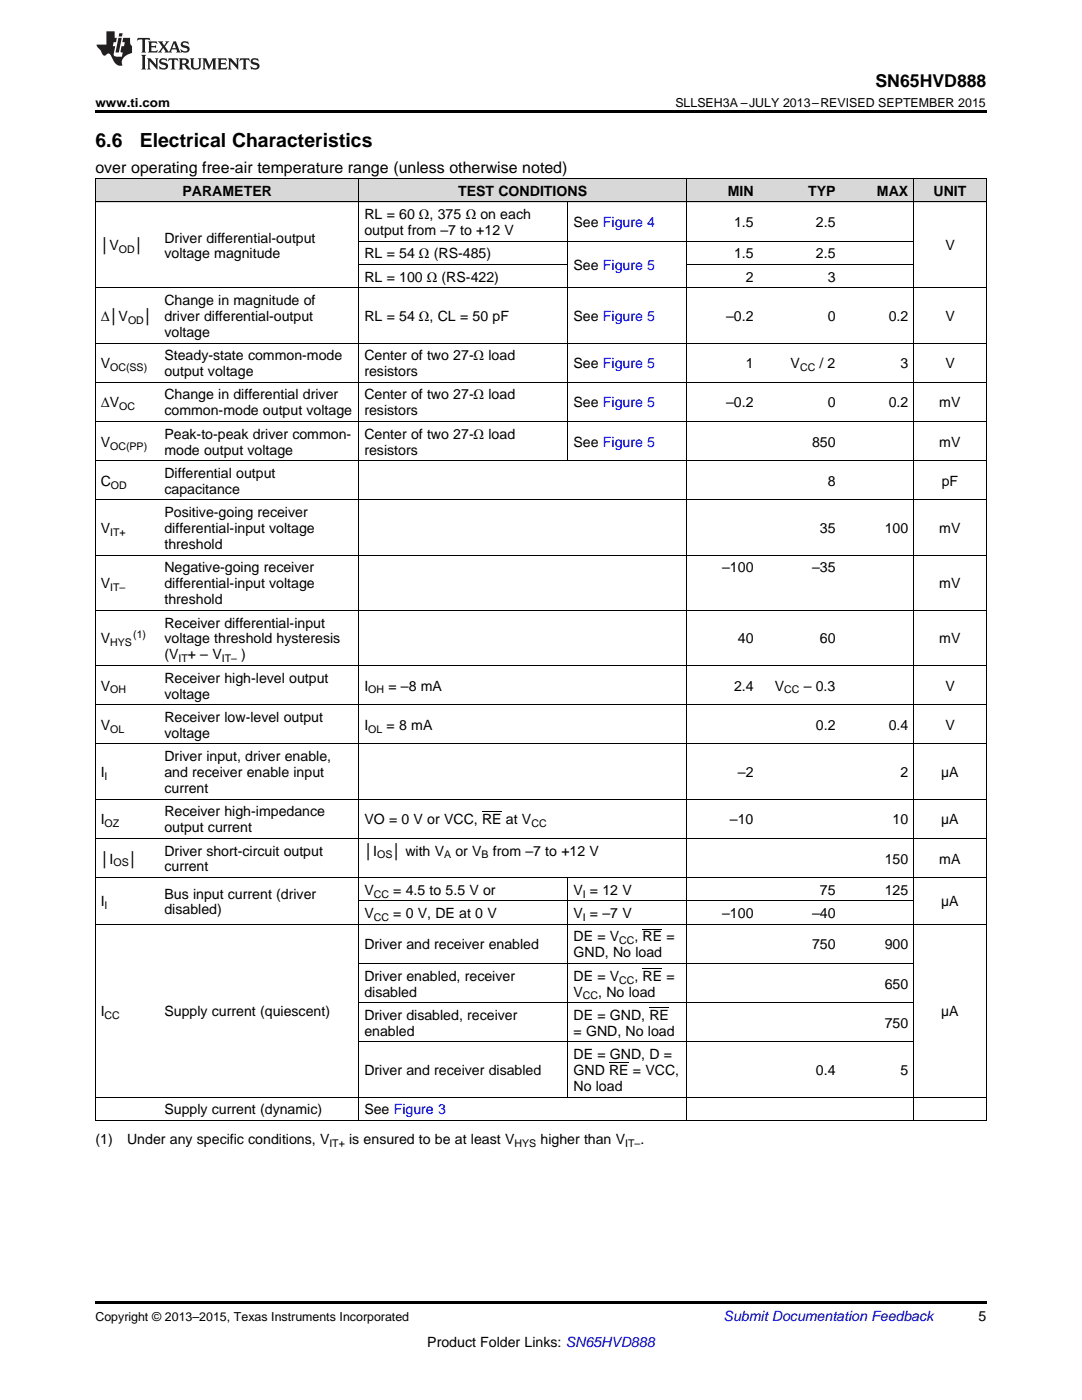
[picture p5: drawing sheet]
<svg xmlns="http://www.w3.org/2000/svg" width="216mm" height="279mm" viewBox="0 0 216 279" stroke-linecap="round" stroke-linejoin="round" font-family="sans-serif">
<defs><g id="words">
<g font-size="3.9">
<text x="19" y="29.3">6.6</text>
<text x="27.9" y="29.3">Electrical Characteristics</text>
</g>
<text font-size="3.5" x="174.7" y="17.3">SN65HVD888</text>
<text font-size="3.2" x="19" y="34.4">over operating free-air temperature range (unless otherwise noted)</text>
<g font-size="2.8">
<text x="36.4" y="39.1">PARAMETER</text>
<text x="91.4" y="39.1">TEST CONDITIONS</text>
<text x="145.2" y="39.1">MIN</text>
<text x="161.3" y="39.1">TYP</text>
<text x="175" y="39.1">MAX</text>
<text x="186.3" y="39.1">UNIT</text>
<text x="72.7" y="43.7">RL = 60 Ω, 375 Ω on each</text>
<text x="72.7" y="46.9">output from –7 to +12 V</text>
<text x="114.4" y="45.3">See Figure 4</text>
<text x="146.5" y="45.3">1.5</text>
<text x="162.8" y="45.3">2.5</text>
<text x="20.1" y="50">│V</text>
<text x="26.9" y="50">│</text>
<text x="32.8" y="48.4">Driver differential-output</text>
<text x="32.8" y="51.6">voltage magnitude</text>
<text x="72.7" y="51.6">RL = 54 Ω (RS-485)</text>
<text x="114.4" y="53.9">See Figure 5</text>
<text x="146.5" y="51.6">1.5</text>
<text x="162.8" y="51.6">2.5</text>
<text x="188.6" y="50">V</text>
<text x="72.7" y="56.2">RL = 100 Ω (RS-422)</text>
<text x="148.8" y="56.2">2</text>
<text x="165.2" y="56.2">3</text>
<text x="20.1" y="64.1">Δ│V</text>
<text x="28.7" y="64.1">│</text>
<text x="32.8" y="60.9">Change in magnitude of</text>
<text x="32.8" y="64.1">driver differential-output</text>
<text x="72.7" y="64.1">RL = 54 Ω, CL = 50 pF</text>
<text x="114.4" y="64.1">See Figure 5</text>
<text x="144.9" y="64.1">–0.2</text>
<text x="165.2" y="64.1">0</text>
<text x="177.3" y="64.1">0.2</text>
<text x="188.6" y="64.1">V</text>
<text x="32.8" y="67.2">voltage</text>
<text x="32.8" y="71.9">Steady-state common-mode</text>
<text x="72.7" y="71.9">Center of two 27-Ω load</text>
<text x="20.1" y="73.5">V</text>
<text x="32.8" y="75.1">output voltage</text>
<text x="72.7" y="75.1">resistors</text>
<text x="114.4" y="73.5">See Figure 5</text>
<text x="148.8" y="73.5">1</text>
<text x="157.8" y="73.5">V</text>
<text x="163.5" y="73.5">/ 2</text>
<text x="179.7" y="73.5">3</text>
<text x="188.6" y="73.5">V</text>
<text x="20.1" y="81.3">ΔV</text>
<text x="32.8" y="79.7">Change in differential driver</text>
<text x="32.8" y="82.9">common-mode output voltage</text>
<text x="72.7" y="79.7">Center of two 27-Ω load</text>
<text x="72.7" y="82.9">resistors</text>
<text x="114.4" y="81.3">See Figure 5</text>
<text x="144.9" y="81.3">–0.2</text>
<text x="165.2" y="81.3">0</text>
<text x="177.3" y="81.3">0.2</text>
<text x="187.4" y="81.3">mV</text>
<text x="20.1" y="89.1">V</text>
<text x="32.8" y="87.6">Peak-to-peak driver common-</text>
<text x="72.7" y="87.6">Center of two 27-Ω load</text>
<text x="114.4" y="89.1">See Figure 5</text>
<text x="162" y="89.1">850</text>
<text x="187.4" y="89.1">mV</text>
<text x="32.8" y="90.7">mode output voltage</text>
<text x="32.8" y="95.4">Differential output</text>
<text x="72.7" y="90.7">resistors</text>
<text x="20.1" y="97">C</text>
<text x="32.8" y="98.6">capacitance</text>
<text x="165.2" y="97">8</text>
<text x="187.9" y="97">pF</text>
<text x="20.1" y="106.4">V</text>
<text x="32.8" y="103.2">Positive-going receiver</text>
<text x="32.8" y="106.4">differential-input voltage</text>
<text x="163.6" y="106.4">35</text>
<text x="176.5" y="106.4">100</text>
<text x="187.4" y="106.4">mV</text>
<text x="32.8" y="109.6">threshold</text>
<text x="20.1" y="117.4">V</text>
<text x="32.8" y="114.2">Negative-going receiver</text>
<text x="32.8" y="117.4">differential-input voltage</text>
<text x="144.1" y="114.2">–100</text>
<text x="162" y="114.2">–35</text>
<text x="187.4" y="117.4">mV</text>
<text x="32.8" y="120.6">threshold</text>
<text x="32.8" y="125.2">Receiver differential-input</text>
<text x="20.1" y="128.4">V</text>
<text x="32.8" y="128.4">voltage threshold hysteresis</text>
<text x="32.8" y="131.6">(V + – V</text>
<text x="48.2" y="131.6">)</text>
<text x="147.2" y="128.4">40</text>
<text x="163.6" y="128.4">60</text>
<text x="187.4" y="128.4">mV</text>
<text x="20.1" y="137.8">V</text>
<text x="32.8" y="136.2">Receiver high-level output</text>
<text x="72.7" y="137.8">I</text>
<text x="77.5" y="137.8">= –8 mA</text>
<text x="146.5" y="137.8">2.4</text>
<text x="154.6" y="137.8">V</text>
<text x="160.4" y="137.8">– 0.3</text>
<text x="188.6" y="137.8">V</text>
<text x="32.8" y="139.4">voltage</text>
<text x="20.1" y="145.7">V</text>
<text x="32.8" y="144.1">Receiver low-level output</text>
<text x="32.8" y="147.2">voltage</text>
<text x="72.7" y="145.7">I</text>
<text x="77.2" y="145.7">= 8 mA</text>
<text x="162.8" y="145.7">0.2</text>
<text x="177.3" y="145.7">0.4</text>
<text x="188.6" y="145.7">V</text>
<text x="20.1" y="155.1">I</text>
<text x="32.8" y="151.9">Driver input, driver enable,</text>
<text x="32.8" y="155.1">and receiver enable input</text>
<text x="147.2" y="155.1">–2</text>
<text x="179.7" y="155.1">2</text>
<text x="187.8" y="155.1">µA</text>
<text x="32.8" y="158.3">current</text>
<text x="20.1" y="164.5">I</text>
<text x="32.8" y="162.9">Receiver high-impedance</text>
<text x="32.8" y="166.1">output current</text>
<text x="72.7" y="164.5">VO = 0 V or VCC, RE at V</text>
<text x="145.7" y="164.5">–10</text>
<text x="178.1" y="164.5">10</text>
<text x="187.8" y="164.5">µA</text>
<text x="20.1" y="172.3">│I</text>
<text x="25.7" y="172.3">│</text>
<text x="32.8" y="170.7">Driver short-circuit output</text>
<text x="32.8" y="173.9">current</text>
<text x="72.7" y="170.7">│I</text>
<text x="78.3" y="170.7">│ with V</text>
<text x="90.9" y="170.7">or V</text>
<text x="98.4" y="170.7">from –7 to +12 V</text>
<text x="176.5" y="172.3">150</text>
<text x="187.4" y="172.3">mA</text>
<text x="32.8" y="179.3">Bus input current (driver</text>
<text x="72.7" y="178.6">V</text>
<text x="78.5" y="178.6">= 4.5 to 5.5 V or</text>
<text x="114.4" y="178.6">V = 12 V</text>
<text x="163.6" y="178.6">75</text>
<text x="176.5" y="178.6">125</text>
<text x="20.1" y="180.9">I</text>
<text x="32.8" y="182.5">disabled)</text>
<text x="72.7" y="183.2">V</text>
<text x="78.5" y="183.2">= 0 V, DE at 0 V</text>
<text x="114.4" y="183.2">V = –7 V</text>
<text x="144.1" y="183.2">–100</text>
<text x="162" y="183.2">–40</text>
<text x="187.8" y="180.9">µA</text>
<text x="72.7" y="189.5">Driver and receiver enabled</text>
<text x="114.4" y="187.9">DE = V</text>
<text x="114.4" y="191.1">GND, No load</text>
<text x="126.6" y="187.9">, RE =</text>
<text x="162" y="189.5">750</text>
<text x="176.5" y="189.5">900</text>
<text x="72.7" y="195.7">Driver enabled, receiver</text>
<text x="114.4" y="195.7">DE = V</text>
<text x="126.6" y="195.7">, RE =</text>
<text x="176.5" y="197.3">650</text>
<text x="20.1" y="202.8">I</text>
<text x="32.8" y="202.8">Supply current (quiescent)</text>
<text x="72.7" y="198.9">disabled</text>
<text x="72.7" y="203.6">Driver disabled, receiver</text>
<text x="114.4" y="198.9">V</text>
<text x="114.4" y="203.6">DE = GND, RE</text>
<text x="119.4" y="198.9">, No load</text>
<text x="187.8" y="202.8">µA</text>
<text x="72.7" y="206.7">enabled</text>
<text x="114.4" y="206.7">= GND, No load</text>
<text x="176.5" y="205.1">750</text>
<text x="72.7" y="214.6">Driver and receiver disabled</text>
<text x="114.4" y="211.4">DE = GND, D =</text>
<text x="114.4" y="214.6">GND RE = VCC,</text>
<text x="162.8" y="214.6">0.4</text>
<text x="179.7" y="214.6">5</text>
<text x="114.4" y="217.7">No load</text>
<text x="32.8" y="222.4">Supply current (dynamic)</text>
<text x="72.7" y="222.4">See Figure 3</text>
<text x="19" y="228.2">(1)</text>
<text x="25.4" y="228.2">Under any specific conditions, V</text>
<text x="69.7" y="228.2">is ensured to be at least V</text>
<text x="107.8" y="228.2">higher than V</text>
<text x="127.8" y="228.2">.</text>
<text x="195.3" y="263.6">5</text>
<text x="85.3" y="268.9">Product Folder Links: SN65HVD888</text>
</g>
<text font-size="2.8" fill="#0000c8" x="144.4" y="263.6">Submit Documentation Feedback</text>
<g font-size="2.5">
<text x="19" y="21.4">www.ti.com</text>
<text x="134.8" y="21.4">SLLSEH3A –JULY 2013–REVISED SEPTEMBER 2015</text>
<text x="19" y="263.6">Copyright © 2013–2015, Texas Instruments Incorporated</text>
</g>
<g font-size="2.1">
<text x="23.7" y="50.6">OD</text>
<text x="25.5" y="64.6">OD</text>
<text x="22" y="74">OC(SS)</text>
<text x="159.6" y="74">CC</text>
<text x="23.8" y="81.9">OC</text>
<text x="22" y="89.7">OC(PP)</text>
<text x="22.1" y="97.5">OD</text>
<text x="22" y="107">IT+</text>
<text x="22" y="118">IT–</text>
<text x="22" y="129">HYS</text>
<text x="26.6" y="127.3">(1)</text>
<text x="35.6" y="132.2">IT</text>
<text x="44.3" y="132.2">IT–</text>
<text x="22" y="138.4">OH</text>
<text x="73.5" y="138.4">OH</text>
<text x="156.5" y="138.4">CC</text>
<text x="22" y="146.2">OL</text>
<text x="73.5" y="146.2">OL</text>
<text x="20.9" y="155.6">I</text>
<text x="20.9" y="165.1">OZ</text>
<text x="106" y="165.1">CC</text>
<text x="22.6" y="172.9">OS</text>
<text x="75.2" y="171.3">OS</text>
<text x="88.6" y="171.3">A</text>
<text x="96.1" y="171.3">B</text>
<text x="74.6" y="179.1">CC</text>
<text x="116.3" y="179.1">I</text>
<text x="20.9" y="181.5">I</text>
<text x="74.6" y="183.8">CC</text>
<text x="116.3" y="183.8">I</text>
<text x="123.6" y="188.5">CC</text>
<text x="123.6" y="196.3">CC</text>
<text x="20.9" y="203.4">CC</text>
<text x="116.3" y="199.5">CC</text>
<text x="65.7" y="228.8">IT+</text>
<text x="102.7" y="228.8">HYS</text>
<text x="124.7" y="228.8">IT–</text>
</g>
</g></defs>
<g fill="#d8d8d8">
<path d="M19 35.7h12.7v4.7h-12.7z"/>
<path d="M31.7 35.7h39.9v4.7h-39.9z"/>
<path d="M71.6 35.7h41.8v4.7h-41.8z"/>
<path d="M113.4 35.7h23.5v4.7h-23.5z"/>
<path d="M136.9 35.7h14.6v4.7h-14.6z"/>
<path d="M151.5 35.7h16.3v4.7h-16.3z"/>
<path d="M167.8 35.7h14.5v4.7h-14.5z"/>
<path d="M182.3 35.7h14.5v4.7h-14.5z"/>
</g>
<path d="M19 22h177.8v.5h-177.8zM19 223.6l.2 .1zM71.5 223.6l.1 .1zM113.3 223.6l.1 .1zM136.8 223.6l.1 .1zM151.4 223.6l.1 .1zM167.7 223.6l.1 .1zM182.2 223.6l.1 .1zM196.7 223.6l.1 .1zM19 259.7h177.8v.5h-177.8z" fill="#000"/>
<g fill="none" stroke="#000" stroke-width=".2">
<path d="M19 35.6h177.8M19.1 35.7v188M71.6 35.7v188M136.9 35.7v188M182.3 35.7v188M196.8 35.7v188M19 57.4h177.8M19 40.3h177.8M71.6 52.8h41.7M71.6 48.1h110.7M113.3 40.3v51.7M136.9 52.8h45.4"/>
<path d="M19 76.3h177.8M19 68.5h177.8M19 99.8h177.8M19 92h177.8M19 84.1h177.8M19 110.8h177.8M19 132.8h177.8M19 121.8h177.8M19 159.5h177.8M19 148.5h177.8M19 140.6h177.8M19 175.1h177.8"/>
<path d="M19 167.3h177.8M71.6 179.8h110.7M113.3 175.2v43.8M19 184.4h177.8M71.6 192.3h110.7M19 219h177.8M71.6 207.9h110.7M71.6 200.1h110.7M19 223.6h177.8"/>
</g>
<g fill="#231f20">
<path d="M27.5 7.6l-.1 .5 .4-.2h.6v.1v2.1l-.2 .4h1l-.3-.4v-2.1l.1-.1h.5l.5 .2-.2-.5zM29.5 8.3l.2 .3v1.5l-.2 .4h1.8l.2-.6a1.04 1.04 0 0 1-1.3 .2v-.7h.6l.3 .2v-.6l-.3 .2h-.6v-.6l.8-.1 .4 .3-.2-.5zM31.5 8.3l.9 1.1-.9 1.1h.8l-.2-.2 .5-.7 .4 .7-.2 .2h1.5l-.1-.2 .1-.4h.9l.1 .4-.2 .2h1l-.3-.3-.7-1.9h-.5l-.9 2-.8-1 .9-1h-.8l.1 .3-.3 .5-.4-.6 .2-.2zM34.7 8.6l.4 1h-.7zM36.3 8.4a.63 .63 0 0 0-.2 .7 .63 .63 0 0 0 .6 .4l.6 .2 .1 .2a.75 .75 0 0 1-.7 .4 .75 .75 0 0 1-.6-.5l.1 .7 .1-.1a1.11 1.11 0 0 0 1.5-.6 1.13 1.13 0 0 0-1.2-.8l-.1-.4a1.04 1.04 0 0 1 1.2 .2l-.2-.5-.1 .1-.5-.2zM28.2 10.9l.2 .4v2.2l-.2 .4h1l-.3-.4v-2.2l.3-.4zM29.3 11.6l.3 .4v1.5l-.3 .4h.8l-.2-.4v-1.3l1.5 1.7v-1.9l.2-.4h-.7l.2 .4v.9l-1.1-1.3zM32 11.8a.62 .62 0 0 0-.2 .7 .62 .62 0 0 0 .6 .4l.6 .1 .1 .3a.76 .76 0 0 1-.7 .3 .76 .76 0 0 1-.6-.4l.1 .7 .1-.1a1.11 1.11 0 0 0 1.5-.6 1.13 1.13 0 0 0-1.2-.8l-.1-.4a1.04 1.04 0 0 1 1.2 .2l-.2-.6-.1 .1-.5-.1zM33.7 11.6l-.2 .6a.61 .61 0 0 1 .8-.3v1.6l-.2 .4h.9l-.2-.4v-1.6a.63 .63 0 0 1 .8 .3l-.2-.6zM35.6 11.6l.3 .4v1.5l-.3 .4h1l-.2-.2v-.8l.5 .2a.76 .76 0 0 0 1.2 .7l-1-1a.58 .58 0 0 0 .6-.5 .58 .58 0 0 0-.5-.6zM36.4 11.9h.1a.45 .45 0 0 1 .5 .1 .45 .45 0 0 1 .1 .5l-.7 .2zM37.9 11.6l.2 .2a2.17 2.17 0 0 0 .3 1.9 .99 .99 0 0 0 1.6-.6v-1.1l.2-.4h-.7l.2 .2a1.92 1.92 0 0 1-.2 1.8 .6 .6 0 0 1-.9-.5v-1.1l.2-.4zM40.4 11.6l.2 .4v1.5l-.2 .4h.7l-.2-.4v-1.4l.8 1.8 .8-1.8v1.4l-.2 .4h.9l-.2-.4v-1.5l.2-.4h-.8l-.6 1.5-.6-1.5zM43.4 11.6l.2 .4v1.5l-.2 .4h1.8l.2-.6a1.04 1.04 0 0 1-1.3 .1v-.6h.5l.4 .2v-.6l-.4 .2h-.5v-.7h.8l.3 .3-.1-.6zM45.5 11.6l.2 .4v1.5l-.2 .4h.7l-.2-.4v-1.3l1.5 1.7v-1.9l.2-.4h-.7l.2 .4v.9l-1.1-1.3zM47.9 11.6l-.1 .6a.61 .61 0 0 1 .8-.3v1.6l-.3 .4h1l-.3-.4 .1-1.6a.63 .63 0 0 1 .7 .3l-.1-.6zM50.2 11.8a.62 .62 0 0 0-.2 .7 .62 .62 0 0 0 .6 .4l.6 .1 .2 .3a.76 .76 0 0 1-.8 .3 .76 .76 0 0 1-.6-.4l.1 .7 .2-.1a1.11 1.11 0 0 0 1.5-.6 1.13 1.13 0 0 0-1.3-.8l-.1-.4a1.04 1.04 0 0 1 1.2 .2l-.1-.6-.2 .1-.5-.1z"/>
<path d="M21.2 6.3v2.6h-1.9l.1 .4 .7 .9a.91 .91 0 0 0 1 .8 .56 .56 0 0 1 .5-.3 .56 .56 0 0 1 .5 .3l.4 .8a1.53 1.53 0 0 0 1.9 1.2 1.54 1.54 0 0 1 1-2.1l.9-.3v-1.4a1.52 1.52 0 0 1-.3-1.6h-1.4l-.2 .8h.5l-.2 .8h-.4l-.2 1v.2l.4 .1-.2 .8a1.93 1.93 0 0 1-1.6-.3l.3-1.8h-.5l.2-.8h.4l.2-.8h-.4v-1.3zM23.6 7.6l-.6 2.9h.7l.6-2.9zM23.8 6.6l-.1 .7h.6l.2-.7z"/>
</g>
<path d="M96.2 162h3.9M128.2 193.2h4M128.2 185.4h4M121.5 212.1h3.9M129.6 201.1h3.9" fill="none" stroke="#000" stroke-width=".2"/>
<use href="#words"/>
</svg>
